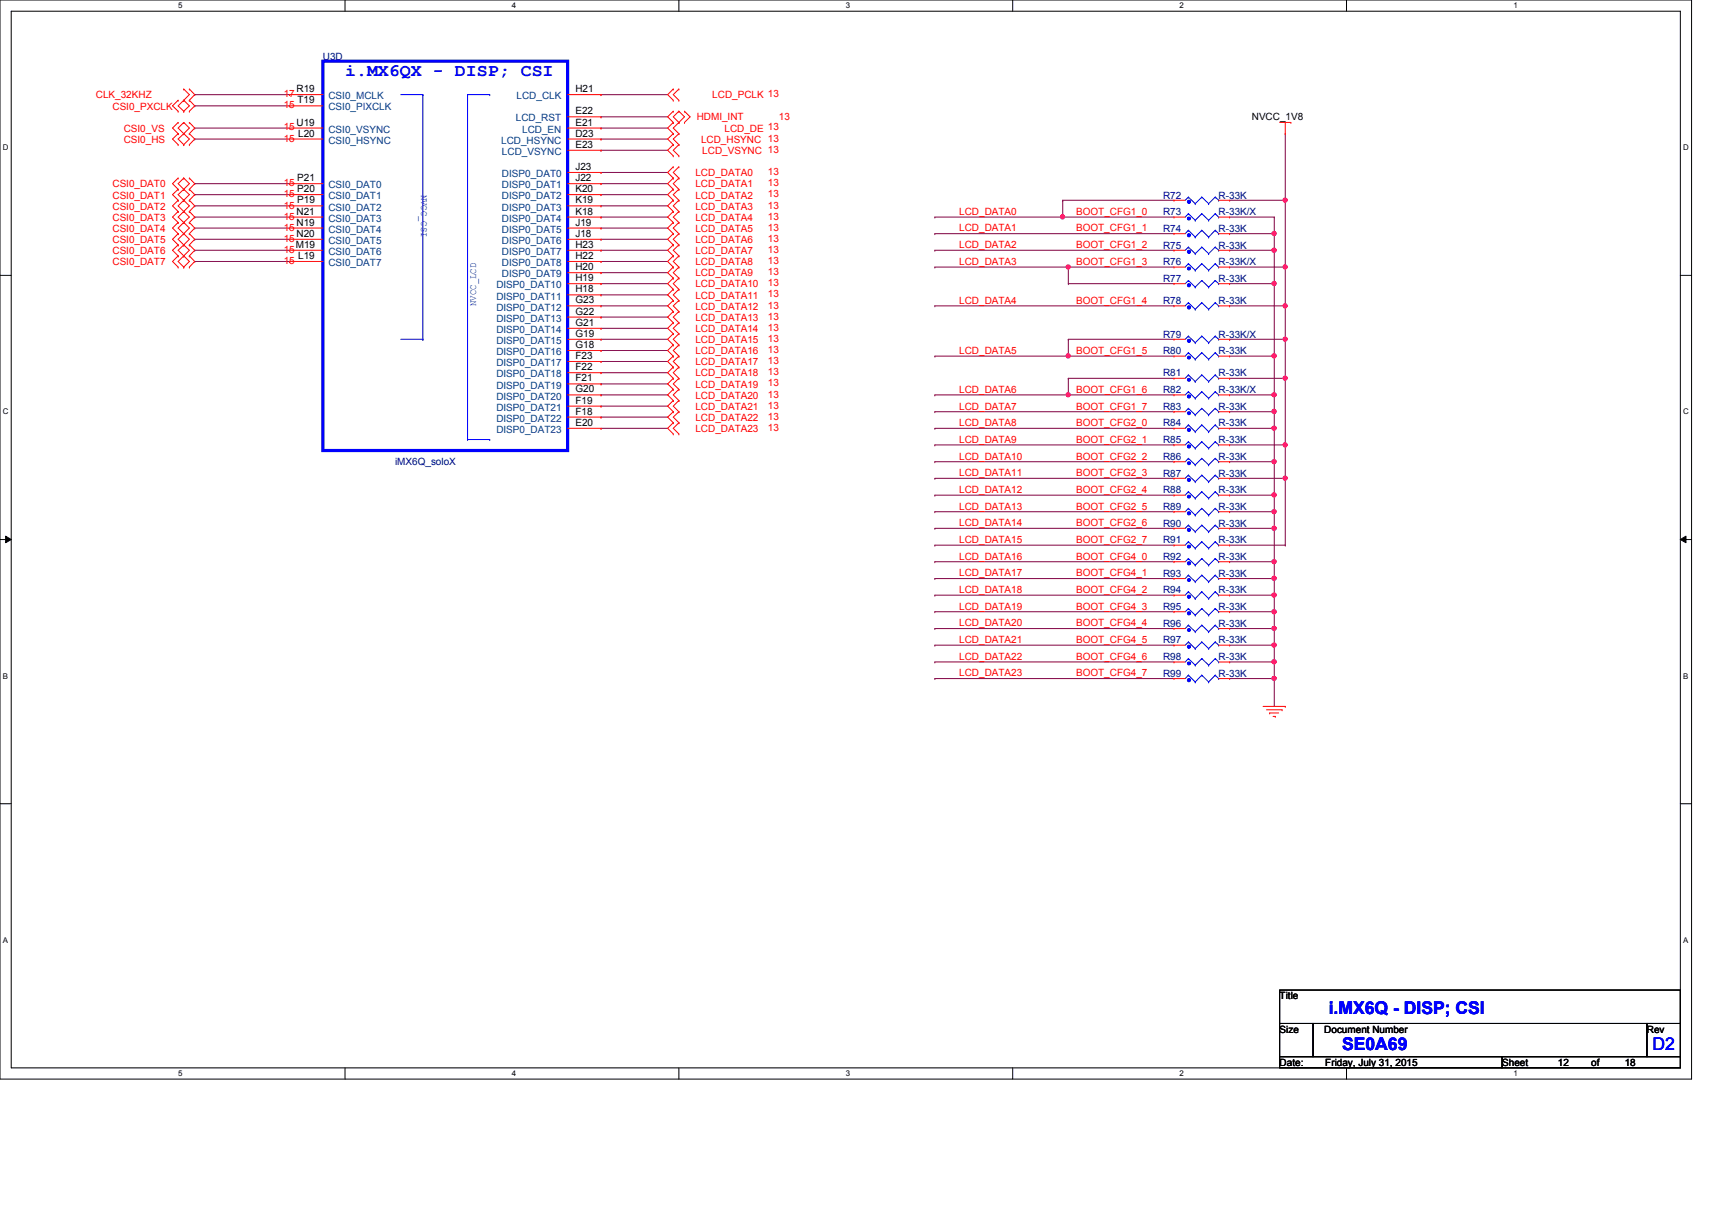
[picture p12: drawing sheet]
<svg xmlns="http://www.w3.org/2000/svg" width="297mm" height="210mm" viewBox="0 0 297 210" stroke-linecap="round" stroke-linejoin="round" font-family="sans-serif">
<defs><g id="words">
<g font-size="3" fill="#00f">
<text x="59.9" y="13.2">i.MX6QX - DISP; CSI</text>
<text x="230.5" y="176">i.MX6Q - DISP; CSI</text>
<text x="232.8" y="182.2">SE0A69</text>
<text x="286.7" y="182.3">D2</text>
</g>
<g font-size="1.7" fill="#000080">
<text x="56" y="10.3">U3D</text>
<text x="201.8" y="34.5">R72</text>
<text x="211.4" y="34.5">R-33K</text>
<text x="201.8" y="37.3">R73</text>
<text x="201.8" y="40.2">R74</text>
<text x="211.4" y="37.3">R-33K/X</text>
<text x="211.4" y="40.2">R-33K</text>
<text x="201.8" y="46">R76</text>
<text x="201.8" y="43.1">R75</text>
<text x="211.4" y="46">R-33K/X</text>
<text x="211.4" y="43.1">R-33K</text>
<text x="201.8" y="52.8">R78</text>
<text x="201.8" y="48.9">R77</text>
<text x="211.4" y="52.8">R-33K</text>
<text x="211.4" y="48.9">R-33K</text>
<text x="201.8" y="58.6">R79</text>
<text x="211.4" y="58.6">R-33K/X</text>
<text x="201.8" y="61.5">R80</text>
<text x="201.8" y="65.3">R81</text>
<text x="211.4" y="61.5">R-33K</text>
<text x="211.4" y="65.3">R-33K</text>
<text x="201.8" y="68.2">R82</text>
<text x="201.8" y="71.1">R83</text>
<text x="211.4" y="68.2">R-33K/X</text>
<text x="211.4" y="71.1">R-33K</text>
<text x="201.8" y="74">R84</text>
<text x="201.8" y="76.9">R85</text>
<text x="211.4" y="74">R-33K</text>
<text x="211.4" y="76.9">R-33K</text>
<text x="68.5" y="80.8">iMX6Q_soloX</text>
<text x="201.8" y="82.7">R87</text>
<text x="201.8" y="79.8">R86</text>
<text x="211.4" y="82.7">R-33K</text>
<text x="211.4" y="79.8">R-33K</text>
<text x="201.8" y="85.6">R88</text>
<text x="201.8" y="88.5">R89</text>
<text x="211.4" y="85.6">R-33K</text>
<text x="211.4" y="88.5">R-33K</text>
<text x="201.8" y="94.3">R91</text>
<text x="201.8" y="91.4">R90</text>
<text x="211.4" y="94.3">R-33K</text>
<text x="211.4" y="91.4">R-33K</text>
<text x="201.8" y="100.1">R93</text>
<text x="201.8" y="97.2">R92</text>
<text x="211.4" y="100.1">R-33K</text>
<text x="211.4" y="97.2">R-33K</text>
<text x="201.8" y="103">R94</text>
<text x="201.8" y="105.9">R95</text>
<text x="211.4" y="103">R-33K</text>
<text x="211.4" y="105.9">R-33K</text>
<text x="201.8" y="108.8">R96</text>
<text x="201.8" y="111.7">R97</text>
<text x="211.4" y="108.8">R-33K</text>
<text x="211.4" y="111.7">R-33K</text>
<text x="201.8" y="117.4">R99</text>
<text x="201.8" y="114.6">R98</text>
<text x="211.4" y="117.4">R-33K</text>
<text x="211.4" y="114.6">R-33K</text>
</g>
<g font-size="1.7" fill="#f00">
<text x="16.6" y="17.1">CLK_32KHZ</text>
<text x="49.2" y="16.9">17</text>
<text x="123.6" y="17.1">LCD_PCLK 13</text>
<text x="19.5" y="19">CSI0_PXCLK</text>
<text x="21.5" y="22.9">CSI0_VS</text>
<text x="49.2" y="18.8">15</text>
<text x="49.2" y="22.6">15</text>
<text x="120.9" y="20.9">HDMI_INT</text>
<text x="125.7" y="22.9">LCD_DE 13</text>
<text x="135.1" y="20.7">13</text>
<text x="21.5" y="24.8">CSI0_HS</text>
<text x="49.2" y="24.6">15</text>
<text x="121.6" y="24.8">LCD_HSYNC 13</text>
<text x="121.8" y="26.7">LCD_VSYNC 13</text>
<text x="19.5" y="32.5">CSI0_DAT0</text>
<text x="19.5" y="34.5">CSI0_DAT1</text>
<text x="49.2" y="32.3">15</text>
<text x="49.2" y="34.2">15</text>
<text x="120.6" y="34.5">LCD_DATA2</text>
<text x="120.6" y="32.5">LCD_DATA1</text>
<text x="120.6" y="30.6">LCD_DATA0</text>
<text x="133.2" y="34.2">13</text>
<text x="133.2" y="32.3">13</text>
<text x="133.2" y="30.4">13</text>
<text x="19.5" y="36.4">CSI0_DAT2</text>
<text x="19.5" y="38.3">CSI0_DAT3</text>
<text x="19.5" y="40.2">CSI0_DAT4</text>
<text x="49.2" y="36.2">15</text>
<text x="49.2" y="38.1">15</text>
<text x="49.2" y="40">15</text>
<text x="49.2" y="42">15</text>
<text x="120.6" y="38.3">LCD_DATA4</text>
<text x="120.6" y="36.4">LCD_DATA3</text>
<text x="120.6" y="40.2">LCD_DATA5</text>
<text x="133.2" y="38.1">13</text>
<text x="133.2" y="36.2">13</text>
<text x="133.2" y="40">13</text>
<text x="133.2" y="42">13</text>
<text x="166.4" y="40.2">LCD_DATA1</text>
<text x="166.4" y="37.3">LCD_DATA0</text>
<text x="186.7" y="40.2">BOOT_CFG1_1</text>
<text x="186.7" y="37.3">BOOT_CFG1_0</text>
<text x="19.5" y="42.2">CSI0_DAT5</text>
<text x="19.5" y="44.1">CSI0_DAT6</text>
<text x="19.5" y="46">CSI0_DAT7</text>
<text x="49.2" y="43.9">15</text>
<text x="49.2" y="45.8">15</text>
<text x="120.6" y="46">LCD_DATA8</text>
<text x="120.6" y="42.2">LCD_DATA6</text>
<text x="120.6" y="44.1">LCD_DATA7</text>
<text x="120.6" y="48">LCD_DATA9</text>
<text x="133.2" y="45.8">13</text>
<text x="133.2" y="43.9">13</text>
<text x="133.2" y="47.8">13</text>
<text x="166.4" y="43.1">LCD_DATA2</text>
<text x="166.4" y="46">LCD_DATA3</text>
<text x="186.7" y="43.1">BOOT_CFG1_2</text>
<text x="186.7" y="46">BOOT_CFG1_3</text>
<text x="120.6" y="49.9">LCD_DATA10</text>
<text x="120.6" y="51.8">LCD_DATA11</text>
<text x="120.6" y="53.8">LCD_DATA12</text>
<text x="133.2" y="49.7">13</text>
<text x="133.2" y="51.6">13</text>
<text x="133.2" y="53.6">13</text>
<text x="166.4" y="52.7">LCD_DATA4</text>
<text x="186.7" y="52.7">BOOT_CFG1_4</text>
<text x="120.6" y="55.7">LCD_DATA13</text>
<text x="120.6" y="57.6">LCD_DATA14</text>
<text x="120.6" y="59.5">LCD_DATA15</text>
<text x="133.2" y="55.5">13</text>
<text x="133.2" y="57.4">13</text>
<text x="133.2" y="59.4">13</text>
<text x="120.6" y="61.5">LCD_DATA16</text>
<text x="120.6" y="63.4">LCD_DATA17</text>
<text x="120.6" y="65.3">LCD_DATA18</text>
<text x="133.2" y="61.3">13</text>
<text x="133.2" y="63.2">13</text>
<text x="133.2" y="65.2">13</text>
<text x="166.4" y="61.4">LCD_DATA5</text>
<text x="186.7" y="61.4">BOOT_CFG1_5</text>
<text x="120.6" y="67.3">LCD_DATA19</text>
<text x="120.6" y="69.2">LCD_DATA20</text>
<text x="120.6" y="71.1">LCD_DATA21</text>
<text x="133.2" y="67.1">13</text>
<text x="133.2" y="69">13</text>
<text x="133.2" y="70.9">13</text>
<text x="166.4" y="71.1">LCD_DATA7</text>
<text x="166.4" y="68.2">LCD_DATA6</text>
<text x="186.7" y="71.1">BOOT_CFG1_7</text>
<text x="186.7" y="68.2">BOOT_CFG1_6</text>
<text x="120.6" y="73.1">LCD_DATA22</text>
<text x="120.6" y="75">LCD_DATA23</text>
<text x="133.2" y="72.9">13</text>
<text x="133.2" y="74.8">13</text>
<text x="166.4" y="74">LCD_DATA8</text>
<text x="166.4" y="76.8">LCD_DATA9</text>
<text x="186.7" y="74">BOOT_CFG2_0</text>
<text x="186.7" y="76.8">BOOT_CFG2_1</text>
<text x="166.4" y="79.8">LCD_DATA10</text>
<text x="166.4" y="82.6">LCD_DATA11</text>
<text x="186.7" y="79.8">BOOT_CFG2_2</text>
<text x="186.7" y="82.6">BOOT_CFG2_3</text>
<text x="166.4" y="85.6">LCD_DATA12</text>
<text x="166.4" y="88.4">LCD_DATA13</text>
<text x="186.7" y="85.6">BOOT_CFG2_4</text>
<text x="186.7" y="88.4">BOOT_CFG2_5</text>
<text x="166.4" y="91.3">LCD_DATA14</text>
<text x="166.4" y="94.2">LCD_DATA15</text>
<text x="186.7" y="91.3">BOOT_CFG2_6</text>
<text x="186.7" y="94.2">BOOT_CFG2_7</text>
<text x="166.4" y="97.1">LCD_DATA16</text>
<text x="166.4" y="100">LCD_DATA17</text>
<text x="186.7" y="97.1">BOOT_CFG4_0</text>
<text x="186.7" y="100">BOOT_CFG4_1</text>
<text x="166.4" y="102.9">LCD_DATA18</text>
<text x="166.4" y="105.8">LCD_DATA19</text>
<text x="186.7" y="102.9">BOOT_CFG4_2</text>
<text x="186.7" y="105.8">BOOT_CFG4_3</text>
<text x="166.4" y="108.7">LCD_DATA20</text>
<text x="166.4" y="111.6">LCD_DATA21</text>
<text x="186.7" y="108.7">BOOT_CFG4_4</text>
<text x="186.7" y="111.6">BOOT_CFG4_5</text>
<text x="166.4" y="114.5">LCD_DATA22</text>
<text x="166.4" y="117.4">LCD_DATA23</text>
<text x="186.7" y="114.5">BOOT_CFG4_6</text>
<text x="186.7" y="117.4">BOOT_CFG4_7</text>
</g>
<g font-size="1.7">
<text x="51.4" y="16">R19</text>
<text x="51.6" y="17.9">T19</text>
<text x="99.8" y="16">H21</text>
<text x="51.4" y="21.8">U19</text>
<text x="51.7" y="23.7">L20</text>
<text x="99.8" y="19.9">E22</text>
<text x="99.8" y="21.8">E21</text>
<text x="99.8" y="23.7">D23</text>
<text x="217.2" y="20.9">NVCC_1V8</text>
<text x="99.8" y="25.7">E23</text>
<text x="99.8" y="29.5">J23</text>
<text x="51.6" y="31.5">P21</text>
<text x="51.6" y="33.4">P20</text>
<text x="51.6" y="35.3">P19</text>
<text x="99.8" y="31.5">J22</text>
<text x="99.8" y="33.4">K20</text>
<text x="99.8" y="35.3">K19</text>
<text x="51.4" y="39.2">N19</text>
<text x="51.4" y="41.1">N20</text>
<text x="51.4" y="37.3">N21</text>
<text x="99.8" y="37.3">K18</text>
<text x="99.8" y="39.2">J19</text>
<text x="99.8" y="41.1">J18</text>
<text x="51.3" y="43">M19</text>
<text x="51.7" y="45">L19</text>
<text x="99.8" y="43">H23</text>
<text x="99.8" y="45">H22</text>
<text x="99.8" y="46.9">H20</text>
<text x="99.8" y="48.8">H19</text>
<text x="99.8" y="50.8">H18</text>
<text x="99.8" y="52.7">G23</text>
<text x="99.8" y="54.6">G22</text>
<text x="99.8" y="56.6">G21</text>
<text x="99.8" y="58.5">G19</text>
<text x="99.8" y="60.4">G18</text>
<text x="99.8" y="62.3">F23</text>
<text x="99.8" y="64.3">F22</text>
<text x="99.8" y="66.2">F21</text>
<text x="99.8" y="68.1">G20</text>
<text x="99.8" y="70.1">F19</text>
<text x="99.8" y="72">F18</text>
<text x="99.8" y="73.9">E20</text>
<text x="222" y="173.4">Title</text>
<text x="222" y="179.2">Size</text>
<text x="229.7" y="179.2">Document Number</text>
<text x="285.7" y="179.2">Rev</text>
<text x="222" y="185">Date:</text>
<text x="229.9" y="185">Friday, July 31, 2015</text>
<text x="260.6" y="185">Sheet</text>
<text x="270.3" y="185">12</text>
<text x="276.1" y="185">of</text>
<text x="281.9" y="185">18</text>
</g>
<g font-size="1.7" fill="#004080">
<text x="57" y="17.2">CSI0_MCLK</text>
<text x="89.6" y="17.2">LCD_CLK</text>
<text x="57" y="19.2">CSI0_PIXCLK</text>
<text x="57" y="23">CSI0_VSYNC</text>
<text x="89.5" y="21.1">LCD_RST</text>
<text x="90.6" y="23">LCD_EN</text>
<text x="57" y="24.9">CSI0_HSYNC</text>
<text x="87" y="24.9">LCD_HSYNC</text>
<text x="87.1" y="26.9">LCD_VSYNC</text>
<text x="57" y="32.7">CSI0_DAT0</text>
<text x="57" y="34.6">CSI0_DAT1</text>
<text x="87.1" y="30.7">DISP0_DAT0</text>
<text x="87.1" y="32.7">DISP0_DAT1</text>
<text x="87.1" y="34.6">DISP0_DAT2</text>
<text x="57" y="40.4">CSI0_DAT4</text>
<text x="57" y="36.5">CSI0_DAT2</text>
<text x="57" y="38.5">CSI0_DAT3</text>
<text x="87.1" y="36.5">DISP0_DAT3</text>
<text x="87.1" y="38.5">DISP0_DAT4</text>
<text x="87.1" y="40.4">DISP0_DAT5</text>
<text x="57" y="42.3">CSI0_DAT5</text>
<text x="57" y="44.2">CSI0_DAT6</text>
<text x="57" y="46.2">CSI0_DAT7</text>
<text x="87.1" y="42.3">DISP0_DAT6</text>
<text x="87.1" y="44.2">DISP0_DAT7</text>
<text x="87.1" y="46.2">DISP0_DAT8</text>
<text x="86.1" y="50">DISP0_DAT10</text>
<text x="86.1" y="52">DISP0_DAT11</text>
<text x="86.1" y="53.9">DISP0_DAT12</text>
<text x="87.1" y="48.1">DISP0_DAT9</text>
<text x="86.1" y="55.8">DISP0_DAT13</text>
<text x="86.1" y="57.8">DISP0_DAT14</text>
<text x="86.1" y="59.7">DISP0_DAT15</text>
<text x="86.1" y="61.6">DISP0_DAT16</text>
<text x="86.1" y="63.5">DISP0_DAT17</text>
<text x="86.1" y="65.5">DISP0_DAT18</text>
<text x="86.1" y="67.4">DISP0_DAT19</text>
<text x="86.1" y="69.3">DISP0_DAT20</text>
<text x="86.1" y="71.3">DISP0_DAT21</text>
<text x="86.1" y="73.2">DISP0_DAT22</text>
<text x="86.1" y="75.1">DISP0_DAT23</text>
</g>
<g font-size="1.7" fill="#00f">
<text x="73.1" y="33.8" transform="rotate(90 73.1 33.8)">NVCC_CSI</text>
<text x="82.6" y="53.1" transform="rotate(-90 82.6 53.1)">NVCC_LCD</text>
</g>
<g font-size="1.4">
<text x="30.9" y="1.4">5</text>
<text x="88.8" y="1.4">4</text>
<text x="146.7" y="1.4">3</text>
<text x="204.6" y="1.4">2</text>
<text x="262.6" y="1.4">1</text>
<text x=".5" y="26.1">D</text>
<text x="292" y="26.1">D</text>
<text x=".5" y="71.9">C</text>
<text x="292" y="71.9">C</text>
<text x=".5" y="117.8">B</text>
<text x="292" y="117.8">B</text>
<text x=".5" y="163.6">A</text>
<text x="292" y="163.6">A</text>
<text x="30.9" y="186.8">5</text>
<text x="88.8" y="186.8">4</text>
<text x="146.7" y="186.8">3</text>
<text x="204.6" y="186.8">2</text>
<text x="262.6" y="186.8">1</text>
</g>
</g></defs>
<path d="M0 0h293.5v187.3h-293.5zM1.9 1.9h289.6v183.4h-289.6z" fill="none" stroke="#000" stroke-width=".17"/>
<g fill="#fff">
<path d="M30.9 .2h.8v1.5h-.8z"/>
<path d="M30.9 185.5h.8v1.6h-.8z"/>
</g>
<path d="M59.9 0v1.9M59.9 185.3v2" fill="none" stroke="#000" stroke-width=".17"/>
<g fill="#fff">
<path d="M88.8 .2h.8v1.5h-.8z"/>
<path d="M88.8 185.5h.8v1.6h-.8z"/>
</g>
<path d="M117.8 0v1.9M117.8 185.3v2" fill="none" stroke="#000" stroke-width=".17"/>
<g fill="#fff">
<path d="M146.7 .2h.8v1.5h-.8z"/>
<path d="M146.7 185.5h.8v1.6h-.8z"/>
</g>
<path d="M175.7 0v1.9M175.7 185.3v2" fill="none" stroke="#000" stroke-width=".17"/>
<g fill="#fff">
<path d="M204.6 .2h.8v1.5h-.8z"/>
<path d="M204.6 185.5h.8v1.6h-.8z"/>
</g>
<path d="M233.6 0v1.9M233.6 185.3v2" fill="none" stroke="#000" stroke-width=".17"/>
<g fill="#fff">
<path d="M262.6 .2h.7v1.5h-.7z"/>
<path d="M262.6 185.5h.7v1.6h-.7z"/>
<path d="M.5 24.8h1v1.6h-1z"/>
<path d="M292 24.8h1v1.6h-1z"/>
<path d="M.5 70.7h1v1.5h-1z"/>
<path d="M292 70.7h1v1.5h-1z"/>
</g>
<path d="M0 47.8h1.9M291.5 47.8h2" fill="none" stroke="#000" stroke-width=".17"/>
<g fill="#fff">
<path d="M.5 116.5h.9v1.6h-.9z"/>
<path d="M292 116.5h.9v1.6h-.9z"/>
</g>
<path d="M0 93.6h1.9M1 93l.9 .6-.9 .6zM291.5 93.6l1-.6v1.2zM291.5 93.6h2" fill="none" stroke="#000" stroke-width=".17"/>
<path d="M1 93l.9 .6-.9 .6zM291.5 93.6l1-.6v1.2z" fill="#000"/>
<g fill="#fff">
<path d="M.5 162.4h.9v1.5h-.9z"/>
<path d="M292 162.4h.9v1.5h-.9z"/>
</g>
<path d="M0 139.5h1.9M291.5 139.5h2" fill="none" stroke="#000" stroke-width=".17"/>
<g fill="none" stroke="#800040" stroke-width=".17">
<path d="M33.8 16.4h.1M33.8 18.4h.1M33.8 16.4h16.4M33.8 18.4h16.4M104.3 16.4h.1M104.3 16.4h11.5M33.8 22.2h.1M33.8 24.1h.1M33.8 31.9h.1M33.8 33.8h.1M33.8 35.7h.1M33.8 37.7h.1"/>
<path d="M33.8 39.6h.1M33.8 33.8h16.4M33.8 37.7h16.4M33.8 35.7h16.4M33.8 31.9h16.4M33.8 39.6h16.4M33.8 22.2h16.4M33.8 24.1h16.4M104.3 33.8h.1M104.3 37.7h.1M104.3 35.7h.1M104.3 31.9h.1"/>
<path d="M104.3 29.9h.1M104.3 39.6h.1M104.3 22.2h.1M104.3 26.1h.1M104.3 24.1h.1M104.3 20.3h.1M104.3 33.8h11.5M104.3 37.7h11.5M104.3 35.7h11.5M104.3 31.9h11.5M104.3 29.9h11.5M104.3 39.6h11.5"/>
<path d="M104.3 22.2h11.5M104.3 26.1h11.5M104.3 24.1h11.5M104.3 20.3h11.5M184.4 37.7h.1M184.4 37.7h19.3M33.8 41.5h.1M33.8 43.4h.1M33.8 45.4h.1M33.8 41.5h16.4M33.8 43.4h16.4M33.8 45.4h16.4"/>
<path d="M104.3 41.5h.1M104.3 43.4h.1M104.3 45.4h.1M104.3 47.3h.1M104.3 49.2h.1M104.3 51.2h.1M104.3 53.1h.1M104.3 55h.1M104.3 57h.1M104.3 58.9h.1M104.3 41.5h11.5M104.3 43.4h11.5"/>
<path d="M104.3 45.4h11.5M104.3 47.3h11.5M104.3 49.2h11.5M104.3 51.2h11.5M104.3 53.1h11.5M104.3 55h11.5M104.3 57h11.5M104.3 58.9h11.5M104.3 60.8h.1M104.3 62.7h.1M104.3 64.7h.1M104.3 66.6h.1"/>
<path d="M104.3 68.5h.1M104.3 70.5h.1M104.3 72.4h.1M104.3 74.3h.1M104.3 60.8h11.5M104.3 62.7h11.5M104.3 64.7h11.5M104.3 66.6h11.5M104.3 68.5h11.5M104.3 70.5h11.5M104.3 72.4h11.5M104.3 74.3h11.5"/>
</g>
<circle cx="184.3" cy="37.6" r=".38" fill="#f0f"/>
<circle cx="184.3" cy="37.6" r=".38" fill="none" stroke="#f0f" stroke-width=".17"/>
<path d="M162.2 40.6h.1M162.2 43.4h.1M162.2 53.1h.1M162.2 40.6h41.5M162.2 43.4h41.5M162.2 53.1h41.5M185.3 46.4h.1M185.3 46.4h18.4M185.3 61.8h.1M185.3 61.8h18.4" fill="none" stroke="#800040" stroke-width=".17"/>
<circle cx="185.3" cy="61.8" r=".38" fill="#f0f"/>
<circle cx="185.3" cy="61.8" r=".38" fill="none" stroke="#f0f" stroke-width=".17"/>
<path d="M185.3 68.5h.1M185.3 68.5h18.4" fill="none" stroke="#800040" stroke-width=".17"/>
<circle cx="185.3" cy="68.5" r=".37" fill="#f0f"/>
<circle cx="185.3" cy="68.5" r=".37" fill="none" stroke="#f0f" stroke-width=".17"/>
<g fill="none" stroke="#800040" stroke-width=".17">
<path d="M223 46.4h.1M223 46.4v6.7M162.2 71.5h.1M162.2 74.3h.1M162.2 77.2h.1M162.2 71.5h41.5M162.2 74.3h41.5M162.2 77.2h41.5M162.2 80.1h.1M162.2 83h.1M162.2 85.9h.1M162.2 88.8h.1"/>
<path d="M162.2 91.7h.1M162.2 94.6h.1M162.2 97.5h.1M162.2 80.1h41.5M162.2 83h41.5M162.2 85.9h41.5M162.2 88.8h41.5M162.2 91.7h41.5M162.2 94.6h41.5M162.2 97.5h41.5M162.2 100.4h.1M162.2 103.3h.1"/>
<path d="M162.2 106.2h.1M162.2 109.1h.1M162.2 112h.1M162.2 114.9h.1M162.2 117.8h.1M162.2 100.4h41.5M162.2 103.3h41.5M162.2 106.2h41.5M162.2 109.1h41.5M162.2 112h41.5M162.2 114.9h41.5M162.2 117.8h41.5"/>
</g>
<circle cx="222.9" cy="46.3" r=".37" fill="#f0f"/>
<circle cx="222.9" cy="46.3" r=".37" fill="none" stroke="#f0f" stroke-width=".17"/>
<path d="M213.3 53.1h.1M213.3 53.1h9.7" fill="none" stroke="#800040" stroke-width=".17"/>
<circle cx="222.9" cy="53.1" r=".38" fill="#f0f"/>
<circle cx="222.9" cy="53.1" r=".38" fill="none" stroke="#f0f" stroke-width=".17"/>
<path d="M213.3 71.5h7.8M221.1 71.5h.1M221.1 117.8h.1M221.1 117.8v4.8" fill="none" stroke="#800040" stroke-width=".17"/>
<circle cx="221" cy="117.7" r=".37" fill="#f0f"/>
<circle cx="221" cy="117.7" r=".37" fill="none" stroke="#f0f" stroke-width=".17"/>
<path d="M213.3 58.9h.1M223 53.1h.1M223 53.1v5.8h-9.7" fill="none" stroke="#800040" stroke-width=".17"/>
<circle cx="222.9" cy="58.9" r=".37" fill="#f0f"/>
<circle cx="222.9" cy="58.9" r=".37" fill="none" stroke="#f0f" stroke-width=".17"/>
<path d="M223 58.9v6.8M213.3 65.7h.1M213.3 65.7h9.7M223 65.7h.1" fill="none" stroke="#800040" stroke-width=".17"/>
<circle cx="222.9" cy="65.6" r=".37" fill="#f0f"/>
<circle cx="222.9" cy="65.6" r=".37" fill="none" stroke="#f0f" stroke-width=".17"/>
<path d="M213.3 61.8h7.8M213.3 68.5h7.8M221.1 61.8h.1M221.1 68.5h.1M221.1 61.8v6.7" fill="none" stroke="#800040" stroke-width=".17"/>
<circle cx="221" cy="68.5" r=".37" fill="#f0f"/>
<circle cx="221" cy="68.5" r=".37" fill="none" stroke="#f0f" stroke-width=".17"/>
<g fill="none" stroke="#800040" stroke-width=".17">
<path d="M223 34.8h.1M223 34.8v11.6M185.3 58.9h.1M185.3 58.9v2.9M185.3 58.9h18.4M213.3 46.4h9.7M213.3 43.4h7.8M221.1 43.4h.1M221.1 49.2h.1M221.1 43.4v5.8M223 46.4h.1M162.2 68.5h.1"/>
<path d="M162.2 61.8h.1M162.2 68.5h23.1M162.2 61.8h23.1M185.3 65.7h.1M185.3 68.5h.1M185.3 61.8h.1M185.3 65.7h18.4M185.3 65.7v2.8M221.1 71.5h.1M221.1 68.5v3"/>
</g>
<circle cx="221" cy="43.4" r=".38" fill="#f0f"/>
<circle cx="221" cy="43.4" r=".38" fill="none" stroke="#f0f" stroke-width=".17"/>
<circle cx="221" cy="49.2" r=".37" fill="#f0f"/>
<circle cx="221" cy="49.2" r=".37" fill="none" stroke="#f0f" stroke-width=".17"/>
<path d="M162.2 37.7h.1M162.2 37.7h22.2M184.4 34.8h.1M184.4 37.7h.1M184.4 34.8h19.3M184.4 34.8v2.9M213.3 37.7h7.8M221.1 37.7h.1M221.1 37.7v5.7M213.3 40.6h7.8M221.1 40.6h.1M221.1 43.4h.1" fill="none" stroke="#800040" stroke-width=".17"/>
<circle cx="221" cy="40.5" r=".37" fill="#f0f"/>
<circle cx="221" cy="40.5" r=".37" fill="none" stroke="#f0f" stroke-width=".17"/>
<path d="M213.3 34.8h9.7M223 34.8h.1" fill="none" stroke="#800040" stroke-width=".17"/>
<circle cx="222.9" cy="34.7" r=".37" fill="#f0f"/>
<circle cx="222.9" cy="34.7" r=".37" fill="none" stroke="#f0f" stroke-width=".17"/>
<path d="M223 23.2h.1M223 23.2v11.6M221.1 85.9h.1M221.1 85.9v2.9" fill="none" stroke="#800040" stroke-width=".17"/>
<circle cx="221" cy="85.9" r=".38" fill="#f0f"/>
<circle cx="221" cy="85.9" r=".38" fill="none" stroke="#f0f" stroke-width=".17"/>
<path d="M213.3 94.6h9.7M213.3 91.7h7.8M213.3 88.8h7.8M221.1 91.7h.1M221.1 88.8h.1M221.1 88.8v2.9M223 94.6h.1M223 83h.1M223 83v11.6" fill="none" stroke="#800040" stroke-width=".17"/>
<circle cx="221" cy="88.8" r=".37" fill="#f0f"/>
<circle cx="221" cy="88.8" r=".37" fill="none" stroke="#f0f" stroke-width=".17"/>
<path d="M213.3 83h9.7M223 83h.1" fill="none" stroke="#800040" stroke-width=".17"/>
<circle cx="222.9" cy="83" r=".37" fill="#f0f"/>
<circle cx="222.9" cy="83" r=".37" fill="none" stroke="#f0f" stroke-width=".17"/>
<path d="M223 77.2h.1M223 77.2v5.8M213.3 85.9h7.8M221.1 85.9h.1M221.1 80.1h.1M221.1 80.1v5.8" fill="none" stroke="#800040" stroke-width=".17"/>
<circle cx="221" cy="80.1" r=".37" fill="#f0f"/>
<circle cx="221" cy="80.1" r=".37" fill="none" stroke="#f0f" stroke-width=".17"/>
<path d="M213.3 77.2h9.7M223 77.2h.1" fill="none" stroke="#800040" stroke-width=".17"/>
<circle cx="222.9" cy="77.2" r=".38" fill="#f0f"/>
<circle cx="222.9" cy="77.2" r=".38" fill="none" stroke="#f0f" stroke-width=".17"/>
<path d="M213.3 49.2h7.8M221.1 49.2h.1M221.1 49.2v12.6M221.1 61.8h.1M223 65.7h.1M223 65.7v11.5" fill="none" stroke="#800040" stroke-width=".17"/>
<circle cx="221" cy="61.8" r=".38" fill="#f0f"/>
<circle cx="221" cy="61.8" r=".38" fill="none" stroke="#f0f" stroke-width=".17"/>
<path d="M185.3 49.2h.1M185.3 46.4h.1M185.3 49.2h18.4M185.3 46.4v2.8" fill="none" stroke="#800040" stroke-width=".17"/>
<circle cx="185.3" cy="46.3" r=".37" fill="#f0f"/>
<circle cx="185.3" cy="46.3" r=".37" fill="none" stroke="#f0f" stroke-width=".17"/>
<path d="M162.2 46.4h.1M162.2 46.4h23.1M221.1 74.3h.1M221.1 74.3v5.8M213.3 80.1h7.8M221.1 80.1h.1" fill="none" stroke="#800040" stroke-width=".17"/>
<circle cx="221" cy="74.3" r=".37" fill="#f0f"/>
<circle cx="221" cy="74.3" r=".37" fill="none" stroke="#f0f" stroke-width=".17"/>
<path d="M213.3 74.3h7.8M221.1 74.3h.1M221.1 71.5h.1M221.1 71.5v2.8" fill="none" stroke="#800040" stroke-width=".17"/>
<circle cx="221" cy="71.4" r=".38" fill="#f0f"/>
<circle cx="221" cy="71.4" r=".38" fill="none" stroke="#f0f" stroke-width=".17"/>
<path d="M213.3 97.5h7.8M221.1 97.5h.1M221.1 91.7h.1M221.1 91.7v5.8M213.3 117.8h7.8M221.1 117.8h.1M221.1 114.9h.1M221.1 114.9v2.9" fill="none" stroke="#800040" stroke-width=".17"/>
<circle cx="221" cy="91.7" r=".38" fill="#f0f"/>
<circle cx="221" cy="91.7" r=".38" fill="none" stroke="#f0f" stroke-width=".17"/>
<path d="M213.3 114.9h7.8M221.1 114.9h.1" fill="none" stroke="#800040" stroke-width=".17"/>
<circle cx="221" cy="114.8" r=".38" fill="#f0f"/>
<circle cx="221" cy="114.8" r=".38" fill="none" stroke="#f0f" stroke-width=".17"/>
<path d="M221.1 97.5h.1M221.1 97.5v2.9M213.3 100.4h7.8M221.1 112h.1M221.1 100.4h.1M221.1 112v2.9" fill="none" stroke="#800040" stroke-width=".17"/>
<circle cx="221" cy="97.5" r=".37" fill="#f0f"/>
<circle cx="221" cy="97.5" r=".37" fill="none" stroke="#f0f" stroke-width=".17"/>
<path d="M213.3 103.3h7.8M221.1 103.3h.1" fill="none" stroke="#800040" stroke-width=".17"/>
<circle cx="221" cy="103.3" r=".37" fill="#f0f"/>
<circle cx="221" cy="103.3" r=".37" fill="none" stroke="#f0f" stroke-width=".17"/>
<path d="M221.1 100.4h.1M221.1 100.4v2.9" fill="none" stroke="#800040" stroke-width=".17"/>
<circle cx="221" cy="100.4" r=".38" fill="#f0f"/>
<circle cx="221" cy="100.4" r=".38" fill="none" stroke="#f0f" stroke-width=".17"/>
<path d="M213.3 106.2h7.8M213.3 109.1h7.8M221.1 106.2h.1M221.1 103.3h.1M221.1 109.1h.1M221.1 103.3v5.8" fill="none" stroke="#800040" stroke-width=".17"/>
<circle cx="221" cy="106.2" r=".38" fill="#f0f"/>
<circle cx="221" cy="106.2" r=".38" fill="none" stroke="#f0f" stroke-width=".17"/>
<path d="M213.3 112h7.8M221.1 112h.1" fill="none" stroke="#800040" stroke-width=".17"/>
<circle cx="221" cy="111.9" r=".37" fill="#f0f"/>
<circle cx="221" cy="111.9" r=".37" fill="none" stroke="#f0f" stroke-width=".17"/>
<path d="M221.1 109.1h.1M221.1 109.1v2.9" fill="none" stroke="#800040" stroke-width=".17"/>
<circle cx="221" cy="109.1" r=".37" fill="#f0f"/>
<circle cx="221" cy="109.1" r=".37" fill="none" stroke="#f0f" stroke-width=".17"/>
<g fill="none" stroke="#f00" stroke-width=".17">
<path d="M30.9 17.4h.1M30.9 19.3h.1M30.9 17.4l-1 1 1 .9M31.9 17.4h.1M31.9 15.5h.1M31.9 19.3h.1M31.9 15.5l1 .9-2 2 1 .9M31.9 17.4l1 1-1 .9M32.9 15.5h.1M32.9 17.4h.1M32.9 19.3h.1M32.9 15.5l.9 .9-.9 1"/>
<path d="M32.9 17.4l.9 1-.9 .9M116.8 15.5h.1M116.8 17.4h.1M116.8 19.3h.1M116.8 15.5l-1 .9 1 1M116.8 19.3l-1 1 1 1M117.8 17.4h.1M117.8 15.5h.1M117.8 19.3h.1M117.8 19.3l.9 1-1.9 1.9 1 1M117.8 15.5l-1 .9 1 1M117.8 19.3l-1 1 1 1"/>
<path d="M118.7 19.3h.1M118.7 19.3l1 1-1 1M30.9 21.3h.1M30.9 23.2h.1M30.9 25.1h.1M30.9 30.9h.1M30.9 32.9h.1M30.9 34.8h.1M30.9 36.7h.1M30.9 38.6h.1M30.9 21.3l-1 .9 1 1M30.9 23.2l-1 .9 1 1"/>
<path d="M30.9 30.9l-1 1 1 1M30.9 32.9l-1 .9 1 1M30.9 34.8l-1 .9 1 1M30.9 36.7l-1 1 1 .9M30.9 38.6l-1 1 1 1M31.9 23.2h.1M31.9 21.3h.1M31.9 25.1h.1M31.9 32.9h.1M31.9 30.9h.1M31.9 34.8h.1M31.9 36.7h.1"/>
<path d="M31.9 38.6h.1M31.9 21.3l1 .9-1 1M31.9 21.3l-1 .9 1 1M31.9 23.2l1 .9-1 1M31.9 23.2l-1 .9 1 1M31.9 30.9l1 1-1 1M31.9 30.9l-1 1 1 1M31.9 32.9l1 .9-2 1.9 2 2-1 .9M31.9 32.9l-1 .9 2 1.9-2 2 1 .9M31.9 38.6l1 1-2 1.9 1 1M31.9 38.6l-1 1 2 1.9-1 1M32.9 21.3h.1"/>
<path d="M32.9 23.2h.1M32.9 25.1h.1M32.9 30.9h.1M32.9 32.9h.1M32.9 34.8h.1M32.9 36.7h.1M32.9 38.6h.1M32.9 21.3l.9 .9-.9 1M32.9 23.2l.9 .9-.9 1M32.9 30.9l.9 1-.9 1M32.9 32.9l.9 .9-.9 1M32.9 34.8l.9 .9-.9 1"/>
<path d="M32.9 36.7l.9 1-.9 .9M32.9 38.6l.9 1-.9 1M116.8 25.1h.1M116.8 27.1h.1M116.8 23.2h.1M116.8 21.3h.1M116.8 32.9h.1M116.8 34.8h.1M116.8 36.7h.1M116.8 38.6h.1M116.8 30.9h.1M116.8 29h.1"/>
<path d="M116.8 25.1l-1 1 1 1M116.8 23.2l-1 .9 1 1M116.8 21.3l-1 .9 1 1M116.8 32.9l-1 .9 1 1M116.8 36.7l-1 1 1 .9M116.8 34.8l-1 .9 1 1M116.8 30.9l-1 1 1 1M116.8 29l-1 .9 1 1M116.8 38.6l-1 1 1 1M117.8 27.1h.1M117.8 25.1h.1M117.8 23.2h.1"/>
<path d="M117.8 21.3h.1M117.8 34.8h.1M117.8 32.9h.1M117.8 38.6h.1M117.8 36.7h.1M117.8 30.9h.1M117.8 29h.1M117.8 25.1l-1 1 1 1M117.8 23.2l-1 .9 1 1M117.8 32.9l-1 .9 1 1M117.8 36.7l-1 1 1 .9M117.8 34.8l-1 .9 1 1"/>
<path d="M117.8 30.9l-1 1 1 1M117.8 29l-1 .9 1 1M117.8 38.6l-1 1 1 1M118.7 21.3h.1M222 21.3h1.9M223 23.2h.1M223 21.3v1.9M223.9 21.3h.1M30.9 40.6h.1M30.9 42.5h.1M30.9 44.4h.1M30.9 46.4h.1"/>
<path d="M30.9 40.6l-1 .9 1 1M30.9 42.5l-1 .9 1 1M30.9 44.4l-1 1 1 1M31.9 40.6h.1M31.9 42.5h.1M31.9 44.4h.1M31.9 46.4h.1M31.9 42.5l1 .9-2 2 1 1M31.9 42.5l-1 .9 2 2-1 1M32.9 40.6h.1M32.9 42.5h.1M32.9 44.4h.1"/>
<path d="M32.9 46.4h.1M32.9 42.5l.9 .9-.9 1M32.9 40.6l.9 .9-.9 1M32.9 44.4l.9 1-.9 1M116.8 44.4h.1M116.8 46.4h.1M116.8 40.6h.1M116.8 42.5h.1M116.8 48.3h.1M116.8 50.2h.1M116.8 52.2h.1M116.8 54.1h.1"/>
<path d="M116.8 56h.1M116.8 57.9h.1M116.8 59.9h.1M116.8 44.4l-1 1 1 1M116.8 40.6l-1 .9 1 1M116.8 42.5l-1 .9 1 1M116.8 46.4l-1 .9 1 1M116.8 48.3l-1 .9 1 1M116.8 50.2l-1 1 1 1M116.8 52.2l-1 .9 1 1M116.8 54.1l-1 .9 1 1M116.8 56l-1 1 1 .9"/>
<path d="M116.8 57.9l-1 1 1 1M116.8 59.9l-1 .9 1 1M117.8 46.4h.1M117.8 44.4h.1M117.8 40.6h.1M117.8 42.5h.1M117.8 48.3h.1M117.8 50.2h.1M117.8 52.2h.1M117.8 54.1h.1M117.8 56h.1M117.8 57.9h.1"/>
<path d="M117.8 59.9h.1M117.8 44.4l-1 1 1 1M117.8 40.6l-1 .9 1 1M117.8 42.5l-1 .9 1 1M117.8 46.4l-1 .9 1 1M117.8 48.3l-1 .9 1 1M117.8 50.2l-1 1 1 1M117.8 52.2l-1 .9 1 1M117.8 54.1l-1 .9 1 1M117.8 56l-1 1 1 .9M117.8 57.9l-1 1 1 1M117.8 59.9l-1 .9 1 1"/>
<path d="M116.8 61.8h.1M116.8 63.7h.1M116.8 65.7h.1M116.8 67.6h.1M116.8 69.5h.1M116.8 71.5h.1M116.8 73.4h.1M116.8 75.3h.1M116.8 61.8l-1 .9 1 1M116.8 63.7l-1 1 1 1M116.8 65.7l-1 .9 1 1M116.8 67.6l-1 .9 1 1"/>
<path d="M116.8 69.5l-1 1 1 1M116.8 71.5l-1 .9 1 1M116.8 73.4l-1 .9 1 1M117.8 61.8h.1M117.8 63.7h.1M117.8 65.7h.1M117.8 67.6h.1M117.8 69.5h.1M117.8 71.5h.1M117.8 73.4h.1M117.8 75.3h.1M117.8 61.8l-1 .9 1 1"/>
<path d="M117.8 63.7l-1 1 1 1M117.8 65.7l-1 .9 1 1M117.8 67.6l-1 .9 1 1M117.8 69.5l-1 1 1 1M117.8 71.5l-1 .9 1 1M117.8 73.4l-1 .9 1 1M219.1 122.6h3.9M219.7 123.2h2.7M220.3 123.7h.1M220.3 123.7h1.5M220.9 124.3h.3M221.2 124.3h.1"/>
<path d="M222.4 123.2h.1M223 122.6h.1"/>
</g>
<path d="M222 171.8h69.5v5.8h-69.5zM222 177.6h5.8v5.8h-5.8zM227.8 177.6h57.9v5.8h-57.9zM285.7 177.6h5.8v5.8h-5.8zM222 183.4h38.6v1.9h-38.6zM260.6 183.4h30.9v1.9h-30.9z" fill="none" stroke="#000" stroke-width=".17"/>
<path d="M206.2 94h.1M206.2 94l-.6 .6M206.2 94l1.1 1.2M207.3 95.2h.1M208.5 94h.1M208.5 94l-1.2 1.2M208.5 94l1.2 1.2M209.7 95.2h.1M210.8 94h.1M210.8 94l-1.1 1.2M210.8 94l.6 .6M211.4 94.6h.1" fill="none" stroke="#00f" stroke-width=".17"/>
<circle cx="206.3" cy="94.9" r=".27" fill="#00f"/>
<g fill="none" stroke="#00f" stroke-width=".17">
<path d="M206.2 82.5h.1M206.2 82.5l-.6 .5M206.2 82.5l1.1 1.1M207.3 83.6h.1M208.5 82.5h.1M208.5 82.5l-1.2 1.1M208.5 82.5l1.2 1.1M209.7 83.6h.1M210.8 82.5h.1M210.8 82.5l-1.1 1.1M210.8 82.5l.6 .5M211.4 83h.1"/>
<circle cx="206.3" cy="94.9" r=".27"/>
</g>
<path d="M203.7 94.6h.1M203.7 94.6h1.9M211.4 94.6h1.9M213.3 94.6h.1" fill="none" stroke="#f00" stroke-width=".17"/>
<circle cx="206.3" cy="83.3" r=".29" fill="#00f"/>
<g fill="none" stroke="#00f" stroke-width=".17">
<path d="M206.2 99.8h.1M206.2 99.8l-.6 .6M206.2 99.8l1.1 1.2M208.5 99.8h.1M208.5 99.8l-1.2 1.2M208.5 99.8l1.2 1.2M210.8 99.8h.1M210.8 99.8l-1.1 1.2M210.8 99.8l.6 .6M207.3 101h.1M209.7 101h.1M211.4 100.4h.1"/>
<circle cx="206.3" cy="83.3" r=".29"/>
</g>
<path d="M203.7 83h.1M203.7 83h1.9M211.4 83h1.9M213.3 83h.1" fill="none" stroke="#f00" stroke-width=".17"/>
<circle cx="206.3" cy="100.7" r=".27" fill="#00f"/>
<g fill="none" stroke="#00f" stroke-width=".17">
<path d="M206.2 79.5h.1M206.2 79.5l-.6 .6M206.2 79.5l1.1 1.2M208.5 79.5h.1M208.5 79.5l-1.2 1.2M208.5 79.5l1.2 1.2M210.8 79.5h.1M210.8 79.5l-1.1 1.2M210.8 79.5l.6 .6M207.3 80.7h.1M209.7 80.7h.1M211.4 80.1h.1"/>
<circle cx="206.3" cy="100.7" r=".27"/>
</g>
<path d="M203.7 100.4h.1M203.7 100.4h1.9M211.4 100.4h1.9M213.3 100.4h.1" fill="none" stroke="#f00" stroke-width=".17"/>
<circle cx="206.3" cy="80.4" r=".27" fill="#00f"/>
<g fill="none" stroke="#00f" stroke-width=".17">
<path d="M206.2 96.9h.1M206.2 96.9l-.6 .6M206.2 96.9l1.1 1.2M207.3 98.1h.1M208.5 96.9h.1M208.5 96.9l-1.2 1.2M208.5 96.9l1.2 1.2M209.7 98.1h.1M210.8 96.9h.1M210.8 96.9l-1.1 1.2M210.8 96.9l.6 .6M211.4 97.5h.1"/>
<circle cx="206.3" cy="80.4" r=".27"/>
</g>
<path d="M203.7 80.1h.1M203.7 80.1h1.9M211.4 80.1h1.9M213.3 80.1h.1" fill="none" stroke="#f00" stroke-width=".17"/>
<circle cx="206.3" cy="97.8" r=".29" fill="#00f"/>
<g fill="none" stroke="#00f" stroke-width=".17">
<path d="M206.2 45.8h.1M206.2 45.8l-.6 .6M206.2 45.8l1.1 1.1M207.3 46.9h.1M208.5 45.8h.1M208.5 45.8l-1.2 1.1M208.5 45.8l1.2 1.1M209.7 46.9h.1M210.8 45.8h.1M210.8 45.8l-1.1 1.1M210.8 45.8l.6 .6M211.4 46.4h.1"/>
<circle cx="206.3" cy="97.8" r=".29"/>
</g>
<path d="M203.7 97.5h.1M203.7 97.5h1.9M211.4 97.5h1.9M213.3 97.5h.1" fill="none" stroke="#f00" stroke-width=".17"/>
<circle cx="206.3" cy="46.6" r=".27" fill="#00f"/>
<g fill="none" stroke="#00f" stroke-width=".17">
<path d="M206.2 102.7h.1M206.2 102.7l-.6 .6M206.2 102.7l1.1 1.2M207.3 103.9h.1M208.5 102.7h.1M208.5 102.7l-1.2 1.2M208.5 102.7l1.2 1.2M209.7 103.9h.1M210.8 102.7h.1M210.8 102.7l-1.1 1.2M210.8 102.7l.6 .6M211.4 103.3h.1"/>
<circle cx="206.3" cy="46.6" r=".27"/>
</g>
<path d="M203.7 46.4h.1M203.7 46.4h1.9M211.4 46.4h1.9M213.3 46.4h.1" fill="none" stroke="#f00" stroke-width=".17"/>
<circle cx="206.3" cy="103.6" r=".29" fill="#00f"/>
<g fill="none" stroke="#00f" stroke-width=".17">
<path d="M206.2 52.5h.1M206.2 52.5l-.6 .6M206.2 52.5l1.1 1.2M207.3 53.7h.1M208.5 52.5h.1M208.5 52.5l-1.2 1.2M208.5 52.5l1.2 1.2M209.7 53.7h.1M210.8 52.5h.1M210.8 52.5l-1.1 1.2M210.8 52.5l.6 .6M211.4 53.1h.1"/>
<circle cx="206.3" cy="103.6" r=".29"/>
</g>
<path d="M203.7 103.3h.1M203.7 103.3h1.9M211.4 103.3h1.9M213.3 103.3h.1" fill="none" stroke="#f00" stroke-width=".17"/>
<circle cx="206.3" cy="53.4" r=".29" fill="#00f"/>
<g fill="none" stroke="#00f" stroke-width=".17">
<path d="M206.2 105.6h.1M206.2 105.6l-.6 .6M206.2 105.6l1.1 1.2M207.3 106.8h.1M208.5 105.6h.1M208.5 105.6l-1.2 1.2M208.5 105.6l1.2 1.2M209.7 106.8h.1M210.8 105.6h.1M210.8 105.6l-1.1 1.2M210.8 105.6l.6 .6M211.4 106.2h.1"/>
<circle cx="206.3" cy="53.4" r=".29"/>
</g>
<path d="M203.7 53.1h.1M203.7 53.1h1.9M211.4 53.1h1.9M213.3 53.1h.1" fill="none" stroke="#f00" stroke-width=".17"/>
<circle cx="206.3" cy="106.4" r=".29" fill="#00f"/>
<g fill="none" stroke="#00f" stroke-width=".17">
<path d="M206.2 61.2h.1M206.2 61.2l-.6 .6M206.2 61.2l1.1 1.2M207.3 62.4h.1M208.5 61.2h.1M208.5 61.2l-1.2 1.2M208.5 61.2l1.2 1.2M209.7 62.4h.1M210.8 61.2h.1M210.8 61.2l-1.1 1.2M210.8 61.2l.6 .6M211.4 61.8h.1"/>
<circle cx="206.3" cy="106.4" r=".29"/>
</g>
<path d="M203.7 106.2h.1M203.7 106.2h1.9M211.4 106.2h1.9M213.3 106.2h.1" fill="none" stroke="#f00" stroke-width=".17"/>
<circle cx="206.3" cy="62.1" r=".27" fill="#00f"/>
<g fill="none" stroke="#00f" stroke-width=".17">
<path d="M206.2 108.5h.1M206.2 108.5l-.6 .6M206.2 108.5l1.1 1.1M207.3 109.6h.1M208.5 108.5h.1M208.5 108.5l-1.2 1.1M208.5 108.5l1.2 1.1M209.7 109.6h.1M210.8 108.5h.1M210.8 108.5l-1.1 1.1M210.8 108.5l.6 .6M211.4 109.1h.1"/>
<circle cx="206.3" cy="62.1" r=".27"/>
</g>
<path d="M203.7 61.8h.1M203.7 61.8h1.9M211.4 61.8h1.9M213.3 61.8h.1" fill="none" stroke="#f00" stroke-width=".17"/>
<circle cx="206.3" cy="109.3" r=".27" fill="#00f"/>
<g fill="none" stroke="#00f" stroke-width=".17">
<path d="M206.2 111.4h.1M206.2 111.4l-.6 .6M206.2 111.4l1.1 1.2M207.3 112.6h.1M208.5 111.4h.1M208.5 111.4l-1.2 1.2M208.5 111.4l1.2 1.2M209.7 112.6h.1M210.8 111.4h.1M210.8 111.4l-1.1 1.2M210.8 111.4l.6 .6M211.4 112h.1"/>
<circle cx="206.3" cy="109.3" r=".27"/>
</g>
<path d="M203.7 109.1h.1M203.7 109.1h1.9M211.4 109.1h1.9M213.3 109.1h.1" fill="none" stroke="#f00" stroke-width=".17"/>
<circle cx="206.3" cy="112.2" r=".29" fill="#00f"/>
<g fill="none" stroke="#00f" stroke-width=".17">
<path d="M206.2 34.2h.1M206.2 34.2l-.6 .6M206.2 34.2l1.1 1.1M207.3 35.3h.1M208.5 34.2h.1M208.5 34.2l-1.2 1.1M208.5 34.2l1.2 1.1M209.7 35.3h.1M210.8 34.2h.1M210.8 34.2l-1.1 1.1M210.8 34.2l.6 .6M211.4 34.8h.1"/>
<circle cx="206.3" cy="112.2" r=".29"/>
</g>
<path d="M203.7 112h.1M203.7 112h1.9M211.4 112h1.9M213.3 112h.1" fill="none" stroke="#f00" stroke-width=".17"/>
<circle cx="206.3" cy="35" r=".29" fill="#00f"/>
<g fill="none" stroke="#00f" stroke-width=".17">
<path d="M206.2 117.2h.1M206.2 117.2l-.6 .6M206.2 117.2l1.1 1.2M207.3 118.4h.1M208.5 117.2h.1M208.5 117.2l-1.2 1.2M208.5 117.2l1.2 1.2M209.7 118.4h.1M210.8 117.2h.1M210.8 117.2l-1.1 1.2M210.8 117.2l.6 .6M211.4 117.8h.1"/>
<circle cx="206.3" cy="35" r=".29"/>
</g>
<path d="M203.7 34.8h.1M203.7 34.8h1.9M211.4 34.8h1.9M213.3 34.8h.1" fill="none" stroke="#f00" stroke-width=".17"/>
<circle cx="206.3" cy="118" r=".29" fill="#00f"/>
<g fill="none" stroke="#00f" stroke-width=".17">
<path d="M206.2 48.7h.1M206.2 48.7l-.6 .5M206.2 48.7l1.1 1.1M207.3 49.8h.1M208.5 48.7h.1M208.5 48.7l-1.2 1.1M208.5 48.7l1.2 1.1M209.7 49.8h.1M210.8 48.7h.1M210.8 48.7l-1.1 1.1M210.8 48.7l.6 .5M211.4 49.2h.1"/>
<circle cx="206.3" cy="118" r=".29"/>
</g>
<path d="M203.7 117.8h.1M203.7 117.8h1.9M211.4 117.8h1.9M213.3 117.8h.1" fill="none" stroke="#f00" stroke-width=".17"/>
<circle cx="206.3" cy="49.5" r=".29" fill="#00f"/>
<g fill="none" stroke="#00f" stroke-width=".17">
<path d="M206.2 114.3h.1M206.2 114.3l-.6 .6M206.2 114.3l1.1 1.1M207.3 115.4h.1M208.5 114.3h.1M208.5 114.3l-1.2 1.1M208.5 114.3l1.2 1.1M209.7 115.4h.1M210.8 114.3h.1M210.8 114.3l-1.1 1.1M210.8 114.3l.6 .6M211.4 114.9h.1"/>
<circle cx="206.3" cy="49.5" r=".29"/>
</g>
<path d="M203.7 49.2h.1M203.7 49.2h1.9M211.4 49.2h1.9M213.3 49.2h.1" fill="none" stroke="#f00" stroke-width=".17"/>
<circle cx="206.3" cy="115.1" r=".27" fill="#00f"/>
<g fill="none" stroke="#00f" stroke-width=".17">
<path d="M206.2 37.1h.1M206.2 37.1l-.6 .6M206.2 37.1l1.1 1.1M207.3 38.2h.1M208.5 37.1h.1M208.5 37.1l-1.2 1.1M208.5 37.1l1.2 1.1M209.7 38.2h.1M210.8 37.1h.1M210.8 37.1l-1.1 1.1M210.8 37.1l.6 .6M211.4 37.7h.1"/>
<circle cx="206.3" cy="115.1" r=".27"/>
</g>
<path d="M203.7 114.9h.1M203.7 114.9h1.9M211.4 114.9h1.9M213.3 114.9h.1" fill="none" stroke="#f00" stroke-width=".17"/>
<circle cx="206.3" cy="37.9" r=".27" fill="#00f"/>
<g fill="none" stroke="#00f" stroke-width=".17">
<path d="M206.2 58.3h.1M206.2 58.3l-.6 .6M206.2 58.3l1.1 1.2M207.3 59.5h.1M208.5 58.3h.1M208.5 58.3l-1.2 1.2M208.5 58.3l1.2 1.2M209.7 59.5h.1M210.8 58.3h.1M210.8 58.3l-1.1 1.2M210.8 58.3l.6 .6M211.4 58.9h.1"/>
<circle cx="206.3" cy="37.9" r=".27"/>
</g>
<path d="M203.7 37.7h.1M203.7 37.7h1.9M211.4 37.7h1.9M213.3 37.7h.1" fill="none" stroke="#f00" stroke-width=".17"/>
<circle cx="206.3" cy="59.2" r=".29" fill="#00f"/>
<g fill="none" stroke="#00f" stroke-width=".17">
<path d="M206.2 68h.1M206.2 68l-.6 .5M206.2 68l1.1 1.1M207.3 69.1h.1M208.5 68h.1M208.5 68l-1.2 1.1M208.5 68l1.2 1.1M209.7 69.1h.1M210.8 68h.1M210.8 68l-1.1 1.1M210.8 68l.6 .5M211.4 68.5h.1"/>
<circle cx="206.3" cy="59.2" r=".29"/>
</g>
<path d="M203.7 58.9h.1M203.7 58.9h1.9M211.4 58.9h1.9M213.3 58.9h.1" fill="none" stroke="#f00" stroke-width=".17"/>
<circle cx="206.3" cy="68.8" r=".29" fill="#00f"/>
<g fill="none" stroke="#00f" stroke-width=".17">
<path d="M69.5 16.4h3.9M73.4 16.4h.1M73.4 16.4v42.5M85 16.4h.1M85 16.4h-3.9v59.9M69.5 58.9h3.9M73.4 58.9h.1M81.1 76.3h.1M81.1 76.3h3.9M85 76.3h.1M206.2 85.3h.1M206.2 85.3l-.6 .6"/>
<path d="M206.2 85.3l1.1 1.2M207.3 86.5h.1M208.5 85.3h.1M208.5 85.3l-1.2 1.2M208.5 85.3l1.2 1.2M209.7 86.5h.1M210.8 85.3h.1M210.8 85.3l-1.1 1.2M210.8 85.3l.6 .6M211.4 85.9h.1"/>
<circle cx="206.3" cy="68.8" r=".29"/>
</g>
<g fill="none" stroke="#f00" stroke-width=".17">
<path d="M50.2 16.4h.1M50.2 18.4h.1M50.2 16.4h5.8M50.2 18.4h5.8M98.5 16.4h5.8M104.3 16.4h.1M50.2 22.2h.1M50.2 24.1h.1M50.2 39.6h.1M50.2 31.9h.1M50.2 33.8h.1M50.2 35.7h.1"/>
<path d="M50.2 37.7h.1M50.2 22.2h5.8M50.2 24.1h5.8M50.2 39.6h5.8M50.2 31.9h5.8M50.2 33.8h5.8M50.2 35.7h5.8M50.2 37.7h5.8M98.5 22.2h5.8M98.5 24.1h5.8M98.5 39.6h5.8M98.5 31.9h5.8"/>
<path d="M98.5 33.8h5.8M98.5 35.7h5.8M98.5 37.7h5.8M98.5 20.3h5.8M98.5 26.1h5.8M98.5 29.9h5.8M104.3 20.3h.1M104.3 22.2h.1M104.3 24.1h.1M104.3 26.1h.1M104.3 29.9h.1M104.3 31.9h.1"/>
<path d="M104.3 33.8h.1M104.3 35.7h.1M104.3 37.7h.1M104.3 39.6h.1M50.2 41.5h.1M50.2 43.4h.1M50.2 45.4h.1M50.2 41.5h5.8M50.2 43.4h5.8M50.2 45.4h5.8M98.5 41.5h5.8M98.5 43.4h5.8"/>
<path d="M98.5 45.4h5.8M98.5 47.3h5.8M98.5 49.2h5.8M98.5 51.2h5.8M98.5 53.1h5.8M98.5 55h5.8M98.5 57h5.8M98.5 58.9h5.8M104.3 41.5h.1M104.3 43.4h.1M104.3 45.4h.1M104.3 47.3h.1"/>
<path d="M104.3 49.2h.1M104.3 51.2h.1M104.3 53.1h.1M104.3 55h.1M104.3 57h.1M104.3 58.9h.1M98.5 68.5h5.8M98.5 60.8h5.8M98.5 62.7h5.8M98.5 64.7h5.8M98.5 66.6h5.8M98.5 70.5h5.8"/>
<path d="M98.5 72.4h5.8M98.5 74.3h5.8M104.3 60.8h.1M104.3 62.7h.1M104.3 64.7h.1M104.3 66.6h.1M104.3 68.5h.1M104.3 70.5h.1M104.3 72.4h.1M104.3 74.3h.1M203.7 68.5h.1M203.7 68.5h1.9"/>
<path d="M211.4 68.5h1.9M213.3 68.5h.1"/>
</g>
<path d="M56 10.6h42.5v67.6h-42.5z" fill="none" stroke="#00f" stroke-width=".55"/>
<circle cx="206.3" cy="86.2" r=".27" fill="#00f"/>
<g fill="none" stroke="#00f" stroke-width=".17">
<path d="M206.2 70.9h.1M206.2 70.9l-.6 .6M206.2 70.9l1.1 1.1M207.3 72h.1M208.5 70.9h.1M208.5 70.9l-1.2 1.1M208.5 70.9l1.2 1.1M209.7 72h.1M210.8 70.9h.1M210.8 70.9l-1.1 1.1M210.8 70.9l.6 .6M211.4 71.5h.1"/>
<circle cx="206.3" cy="86.2" r=".27"/>
</g>
<path d="M203.7 85.9h.1M203.7 85.9h1.9M211.4 85.9h1.9M213.3 85.9h.1" fill="none" stroke="#f00" stroke-width=".17"/>
<circle cx="206.3" cy="71.7" r=".27" fill="#00f"/>
<g fill="none" stroke="#00f" stroke-width=".17">
<path d="M206.2 40h.1M206.2 40l-.6 .6M206.2 40l1.1 1.1M208.5 40h.1M208.5 40l-1.2 1.1M208.5 40l1.2 1.1M210.8 40h.1M210.8 40l-1.1 1.1M210.8 40l.6 .6M207.3 41.1h.1M209.7 41.1h.1M211.4 40.6h.1"/>
<circle cx="206.3" cy="71.7" r=".27"/>
</g>
<path d="M203.7 71.5h.1M203.7 71.5h1.9M211.4 71.5h1.9M213.3 71.5h.1" fill="none" stroke="#f00" stroke-width=".17"/>
<circle cx="206.3" cy="40.8" r=".29" fill="#00f"/>
<g fill="none" stroke="#00f" stroke-width=".17">
<path d="M206.2 88.2h.1M206.2 88.2l-.6 .6M206.2 88.2l1.1 1.2M207.3 89.4h.1M208.5 88.2h.1M208.5 88.2l-1.2 1.2M208.5 88.2l1.2 1.2M209.7 89.4h.1M210.8 88.2h.1M210.8 88.2l-1.1 1.2M210.8 88.2l.6 .6M211.4 88.8h.1"/>
<circle cx="206.3" cy="40.8" r=".29"/>
</g>
<path d="M203.7 40.6h.1M203.7 40.6h1.9M211.4 40.6h1.9M213.3 40.6h.1" fill="none" stroke="#f00" stroke-width=".17"/>
<circle cx="206.3" cy="89.1" r=".29" fill="#00f"/>
<g fill="none" stroke="#00f" stroke-width=".17">
<path d="M206.2 73.7h.1M206.2 73.7l-.6 .6M206.2 73.7l1.1 1.2M207.3 74.9h.1M208.5 73.7h.1M208.5 73.7l-1.2 1.2M208.5 73.7l1.2 1.2M209.7 74.9h.1M210.8 73.7h.1M210.8 73.7l-1.1 1.2M210.8 73.7l.6 .6M211.4 74.3h.1"/>
<circle cx="206.3" cy="89.1" r=".29"/>
</g>
<path d="M203.7 88.8h.1M203.7 88.8h1.9M211.4 88.8h1.9M213.3 88.8h.1" fill="none" stroke="#f00" stroke-width=".17"/>
<circle cx="206.3" cy="74.6" r=".29" fill="#00f"/>
<g fill="none" stroke="#00f" stroke-width=".17">
<path d="M206.2 65.1h.1M206.2 65.1l-.6 .6M206.2 65.1l1.1 1.1M207.3 66.2h.1M208.5 65.1h.1M208.5 65.1l-1.2 1.1M208.5 65.1l1.2 1.1M209.7 66.2h.1M210.8 65.1h.1M210.8 65.1l-1.1 1.1M210.8 65.1l.6 .6M211.4 65.7h.1"/>
<circle cx="206.3" cy="74.6" r=".29"/>
</g>
<path d="M203.7 74.3h.1M203.7 74.3h1.9M211.4 74.3h1.9M213.3 74.3h.1" fill="none" stroke="#f00" stroke-width=".17"/>
<circle cx="206.3" cy="65.9" r=".27" fill="#00f"/>
<g fill="none" stroke="#00f" stroke-width=".17">
<path d="M206.2 91.1h.1M206.2 91.1l-.6 .6M206.2 91.1l1.1 1.2M207.3 92.3h.1M208.5 91.1h.1M208.5 91.1l-1.2 1.2M208.5 91.1l1.2 1.2M209.7 92.3h.1M210.8 91.1h.1M210.8 91.1l-1.1 1.2M210.8 91.1l.6 .6M211.4 91.7h.1"/>
<circle cx="206.3" cy="65.9" r=".27"/>
</g>
<path d="M203.7 65.7h.1M203.7 65.7h1.9M211.4 65.7h1.9M213.3 65.7h.1" fill="none" stroke="#f00" stroke-width=".17"/>
<circle cx="206.3" cy="92" r=".29" fill="#00f"/>
<g fill="none" stroke="#00f" stroke-width=".17">
<path d="M206.2 76.7h.1M206.2 76.7l-.6 .5M206.2 76.7l1.1 1.1M207.3 77.8h.1M208.5 76.7h.1M208.5 76.7l-1.2 1.1M208.5 76.7l1.2 1.1M209.7 77.8h.1M210.8 76.7h.1M210.8 76.7l-1.1 1.1M210.8 76.7l.6 .5M211.4 77.2h.1"/>
<circle cx="206.3" cy="92" r=".29"/>
</g>
<path d="M203.7 91.7h.1M203.7 91.7h1.9M211.4 91.7h1.9M213.3 91.7h.1" fill="none" stroke="#f00" stroke-width=".17"/>
<circle cx="206.3" cy="77.5" r=".29" fill="#00f"/>
<g fill="none" stroke="#00f" stroke-width=".17">
<path d="M206.2 42.9h.1M206.2 42.9l-.6 .5M206.2 42.9l1.1 1.1M207.3 44h.1M208.5 42.9h.1M208.5 42.9l-1.2 1.1M208.5 42.9l1.2 1.1M209.7 44h.1M210.8 42.9h.1M210.8 42.9l-1.1 1.1M210.8 42.9l.6 .5M211.4 43.4h.1"/>
<circle cx="206.3" cy="77.5" r=".29"/>
</g>
<path d="M203.7 77.2h.1M203.7 77.2h1.9M211.4 77.2h1.9M213.3 77.2h.1" fill="none" stroke="#f00" stroke-width=".17"/>
<circle cx="206.3" cy="43.7" r=".29" fill="#00f"/>
<circle cx="206.3" cy="43.7" r=".29" fill="none" stroke="#00f" stroke-width=".17"/>
<path d="M203.7 43.4h.1M203.7 43.4h1.9M211.4 43.4h1.9M213.3 43.4h.1" fill="none" stroke="#f00" stroke-width=".17"/>
<circle cx="184.3" cy="37.6" r=".38" fill="#f0f"/>
<circle cx="184.3" cy="37.6" r=".38" fill="none" stroke="#f0f" stroke-width=".17"/>
<circle cx="185.3" cy="61.8" r=".38" fill="#f0f"/>
<circle cx="185.3" cy="61.8" r=".38" fill="none" stroke="#f0f" stroke-width=".17"/>
<circle cx="185.3" cy="68.5" r=".37" fill="#f0f"/>
<circle cx="185.3" cy="68.5" r=".37" fill="none" stroke="#f0f" stroke-width=".17"/>
<circle cx="222.9" cy="46.3" r=".37" fill="#f0f"/>
<circle cx="222.9" cy="46.3" r=".37" fill="none" stroke="#f0f" stroke-width=".17"/>
<circle cx="222.9" cy="53.1" r=".38" fill="#f0f"/>
<circle cx="222.9" cy="53.1" r=".38" fill="none" stroke="#f0f" stroke-width=".17"/>
<circle cx="221" cy="117.7" r=".37" fill="#f0f"/>
<circle cx="221" cy="117.7" r=".37" fill="none" stroke="#f0f" stroke-width=".17"/>
<circle cx="222.9" cy="58.9" r=".37" fill="#f0f"/>
<circle cx="222.9" cy="58.9" r=".37" fill="none" stroke="#f0f" stroke-width=".17"/>
<circle cx="222.9" cy="65.6" r=".37" fill="#f0f"/>
<circle cx="222.9" cy="65.6" r=".37" fill="none" stroke="#f0f" stroke-width=".17"/>
<circle cx="221" cy="68.5" r=".37" fill="#f0f"/>
<circle cx="221" cy="68.5" r=".37" fill="none" stroke="#f0f" stroke-width=".17"/>
<circle cx="221" cy="43.4" r=".38" fill="#f0f"/>
<circle cx="221" cy="43.4" r=".38" fill="none" stroke="#f0f" stroke-width=".17"/>
<circle cx="221" cy="49.2" r=".37" fill="#f0f"/>
<circle cx="221" cy="49.2" r=".37" fill="none" stroke="#f0f" stroke-width=".17"/>
<circle cx="221" cy="40.5" r=".37" fill="#f0f"/>
<circle cx="221" cy="40.5" r=".37" fill="none" stroke="#f0f" stroke-width=".17"/>
<circle cx="222.9" cy="34.7" r=".37" fill="#f0f"/>
<circle cx="222.9" cy="34.7" r=".37" fill="none" stroke="#f0f" stroke-width=".17"/>
<circle cx="221" cy="85.9" r=".38" fill="#f0f"/>
<circle cx="221" cy="85.9" r=".38" fill="none" stroke="#f0f" stroke-width=".17"/>
<circle cx="221" cy="88.8" r=".37" fill="#f0f"/>
<circle cx="221" cy="88.8" r=".37" fill="none" stroke="#f0f" stroke-width=".17"/>
<circle cx="222.9" cy="83" r=".37" fill="#f0f"/>
<circle cx="222.9" cy="83" r=".37" fill="none" stroke="#f0f" stroke-width=".17"/>
<circle cx="221" cy="80.1" r=".37" fill="#f0f"/>
<circle cx="221" cy="80.1" r=".37" fill="none" stroke="#f0f" stroke-width=".17"/>
<circle cx="222.9" cy="77.2" r=".38" fill="#f0f"/>
<circle cx="222.9" cy="77.2" r=".38" fill="none" stroke="#f0f" stroke-width=".17"/>
<circle cx="221" cy="61.8" r=".38" fill="#f0f"/>
<circle cx="221" cy="61.8" r=".38" fill="none" stroke="#f0f" stroke-width=".17"/>
<circle cx="185.3" cy="46.3" r=".37" fill="#f0f"/>
<circle cx="185.3" cy="46.3" r=".37" fill="none" stroke="#f0f" stroke-width=".17"/>
<circle cx="221" cy="74.3" r=".37" fill="#f0f"/>
<circle cx="221" cy="74.3" r=".37" fill="none" stroke="#f0f" stroke-width=".17"/>
<circle cx="221" cy="71.4" r=".38" fill="#f0f"/>
<circle cx="221" cy="71.4" r=".38" fill="none" stroke="#f0f" stroke-width=".17"/>
<circle cx="221" cy="91.7" r=".38" fill="#f0f"/>
<circle cx="221" cy="91.7" r=".38" fill="none" stroke="#f0f" stroke-width=".17"/>
<circle cx="221" cy="114.8" r=".38" fill="#f0f"/>
<circle cx="221" cy="114.8" r=".38" fill="none" stroke="#f0f" stroke-width=".17"/>
<circle cx="221" cy="97.5" r=".37" fill="#f0f"/>
<circle cx="221" cy="97.5" r=".37" fill="none" stroke="#f0f" stroke-width=".17"/>
<circle cx="221" cy="103.3" r=".37" fill="#f0f"/>
<circle cx="221" cy="103.3" r=".37" fill="none" stroke="#f0f" stroke-width=".17"/>
<circle cx="221" cy="100.4" r=".38" fill="#f0f"/>
<circle cx="221" cy="100.4" r=".38" fill="none" stroke="#f0f" stroke-width=".17"/>
<circle cx="221" cy="106.2" r=".38" fill="#f0f"/>
<circle cx="221" cy="106.2" r=".38" fill="none" stroke="#f0f" stroke-width=".17"/>
<circle cx="221" cy="111.9" r=".37" fill="#f0f"/>
<circle cx="221" cy="111.9" r=".37" fill="none" stroke="#f0f" stroke-width=".17"/>
<circle cx="221" cy="109.1" r=".37" fill="#f0f"/>
<circle cx="221" cy="109.1" r=".37" fill="none" stroke="#f0f" stroke-width=".17"/>
<use href="#words"/>
</svg>
